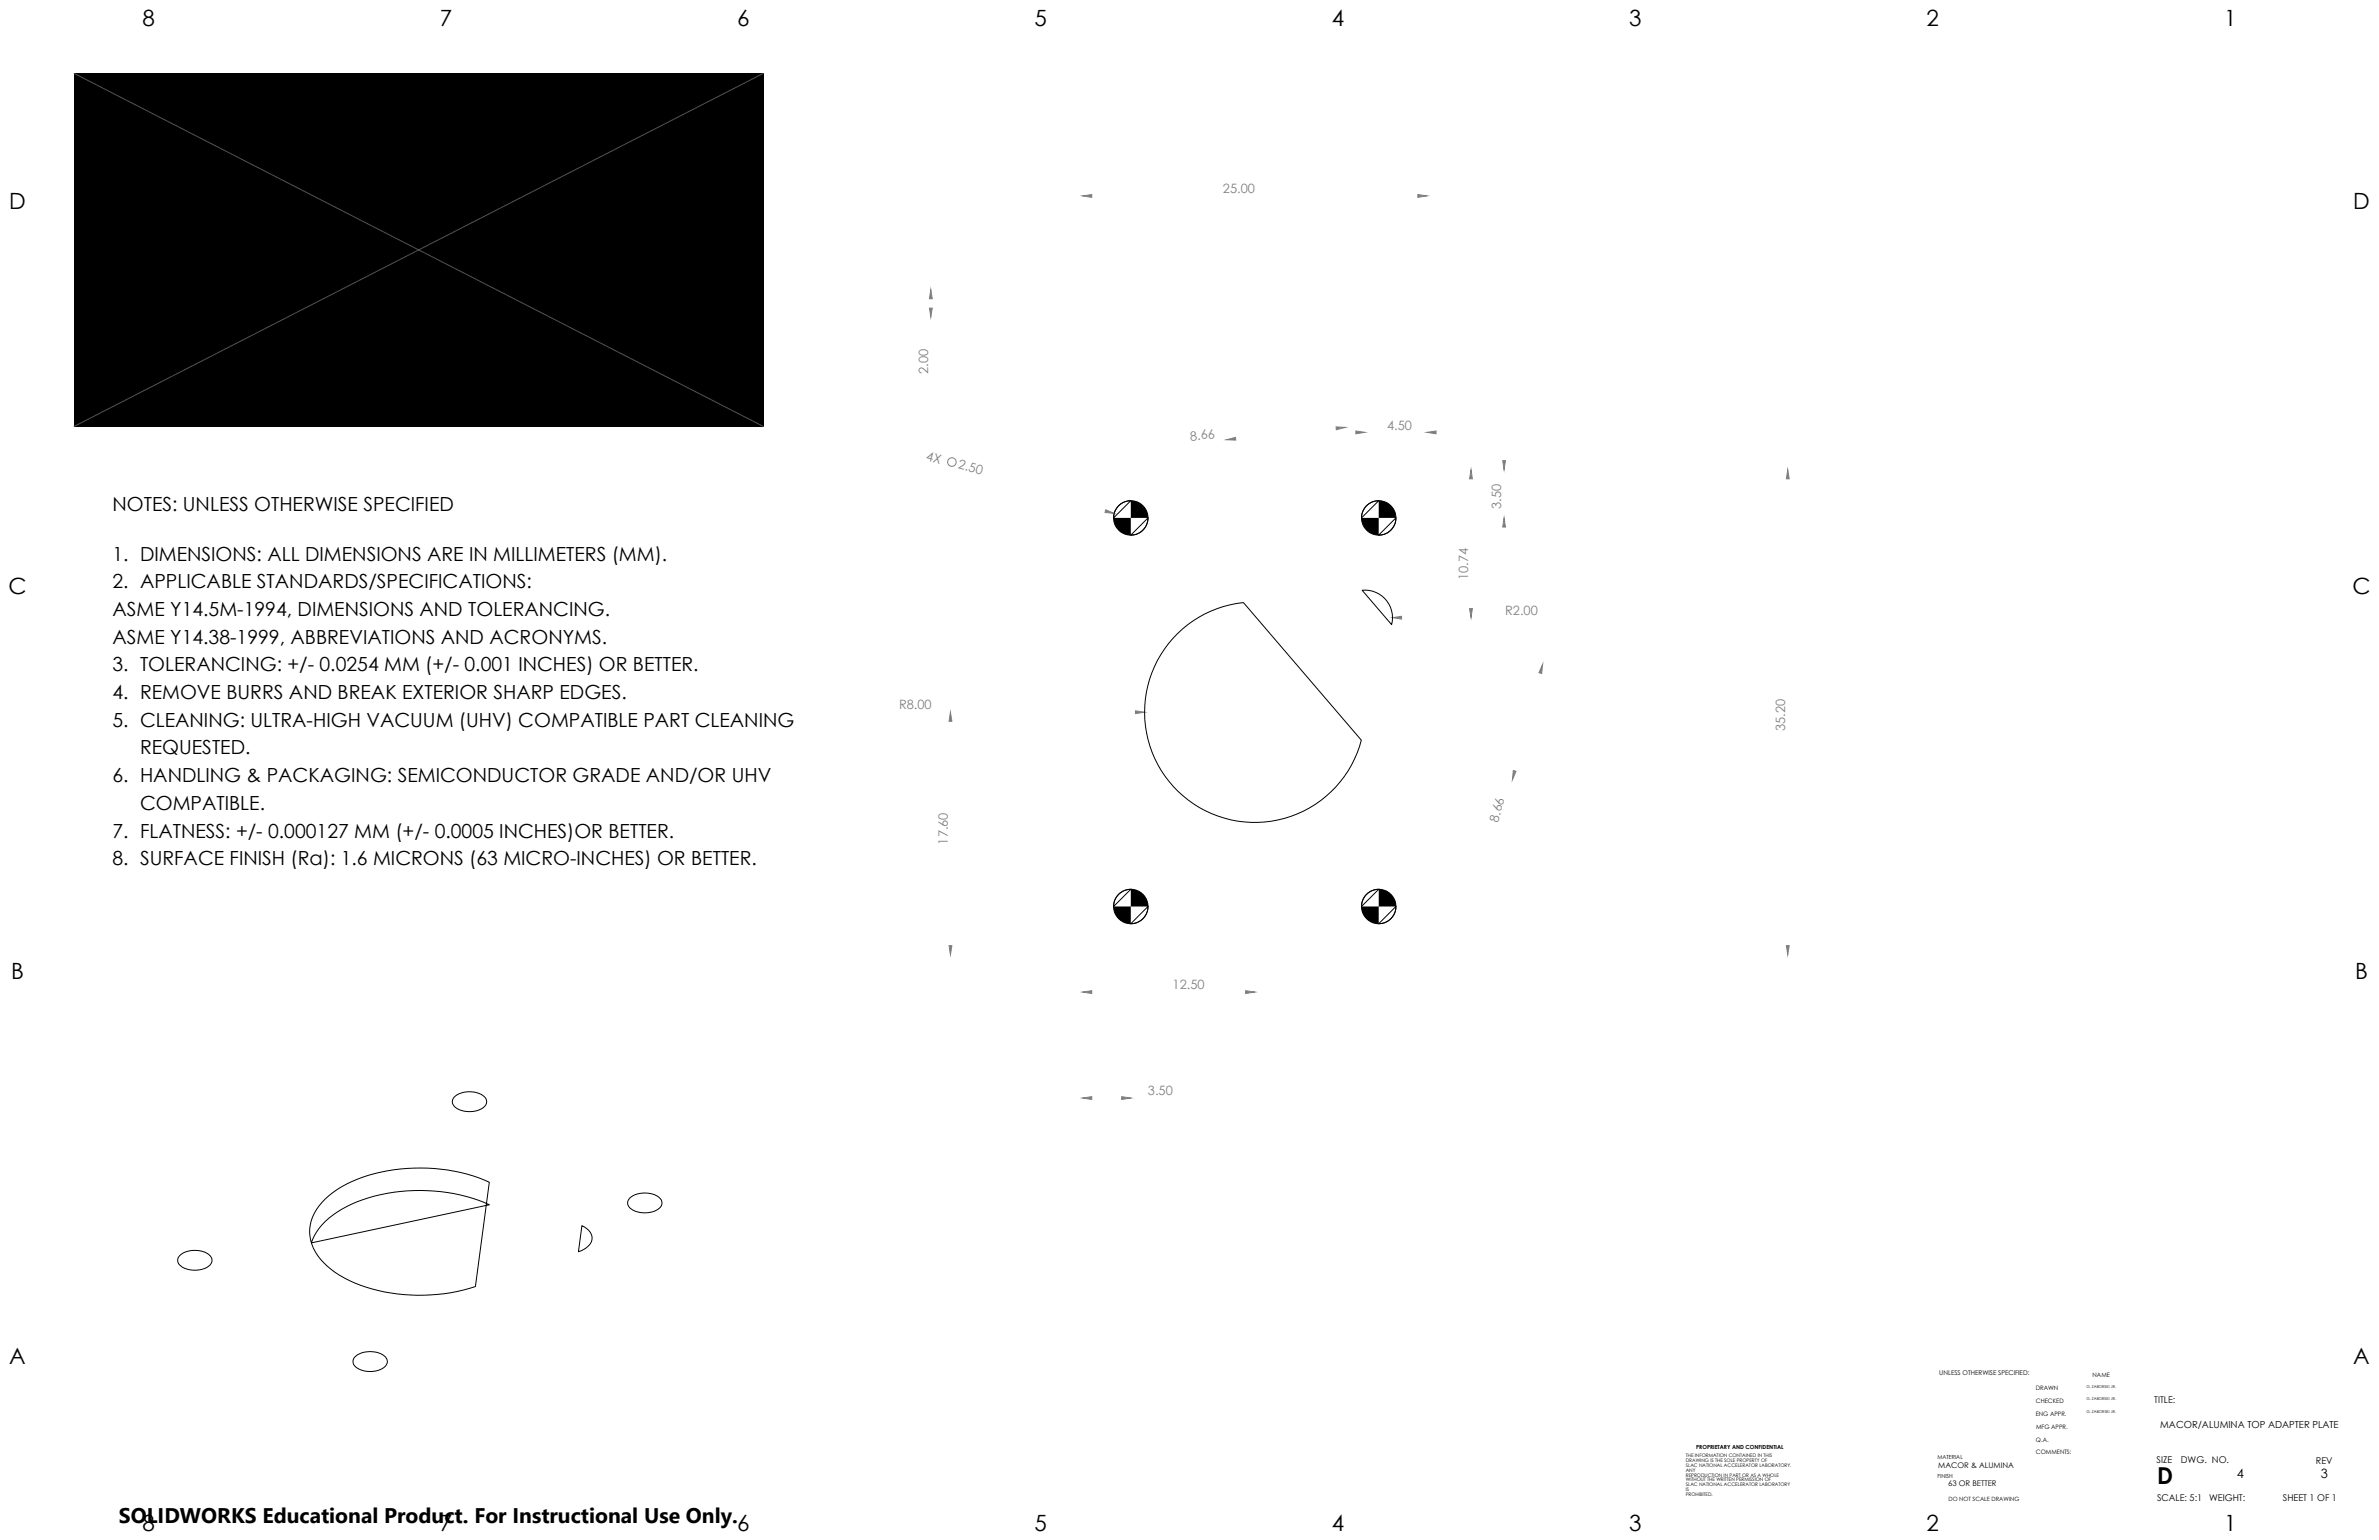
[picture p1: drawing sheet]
<svg xmlns="http://www.w3.org/2000/svg" width="864mm" height="559mm" viewBox="0 0 864 559" stroke-linecap="round" stroke-linejoin="round" font-family="sans-serif">
<defs><g id="words">
<text font-size="8.5" x="783.1" y="538.4">D</text>
<g font-size="8.1">
<text x="51.7" y="9.3">8</text>
<text x="159.7" y="9.3">7</text>
<text x="267.6" y="9.3">6</text>
<text x="375.5" y="9.3">5</text>
<text x="483.5" y="9.3">4</text>
<text x="591.4" y="9.3">3</text>
<text x="699.4" y="9.3">2</text>
<text x="807.3" y="9.3">1</text>
<text x="3.3" y="76">D</text>
<text x="854.2" y="76">D</text>
<text x="3" y="215.7">C</text>
<text x="853.9" y="215.7">C</text>
<text x="4" y="355.4">B</text>
<text x="854.9" y="355.4">B</text>
<text x="3.3" y="495.1">A</text>
<text x="854.2" y="495.1">A</text>
<text x="51.7" y="555.4">8</text>
<text x="159.7" y="555.4">7</text>
<text x="267.6" y="555.4">6</text>
<text x="375.5" y="555.4">5</text>
<text x="483.5" y="555.4">4</text>
<text x="591.4" y="555.4">3</text>
<text x="699.4" y="555.4">2</text>
<text x="807.3" y="555.4">1</text>
</g>
<text font-size="7.7" x="43.2" y="552.5">SOLIDWORKS Educational Product. For Instructional Use Only.</text>
<g font-size="7.1">
<text x="40.8" y="185.3">NOTES: UNLESS OTHERWISE SPECIFIED</text>
<text x="40.8" y="203.4">1. DIMENSIONS: ALL DIMENSIONS ARE IN MILLIMETERS (MM).</text>
<text x="40.8" y="213.4">2. APPLICABLE STANDARDS/SPECIFICATIONS:</text>
<text x="40.8" y="223.5">ASME Y14.5M-1994, DIMENSIONS AND TOLERANCING.</text>
<text x="40.8" y="233.6">ASME Y14.38-1999, ABBREVIATIONS AND ACRONYMS.</text>
<text x="40.8" y="243.6">3. TOLERANCING: +/- 0.0254 MM (+/- 0.001 INCHES) OR BETTER.</text>
<text x="40.8" y="253.7">4. REMOVE BURRS AND BREAK EXTERIOR SHARP EDGES.</text>
<text x="40.8" y="263.7">5. CLEANING: ULTRA-HIGH VACUUM (UHV) COMPATIBLE PART CLEANING</text>
<text x="50.8" y="273.8">REQUESTED.</text>
<text x="40.8" y="283.8">6. HANDLING &amp; PACKAGING: SEMICONDUCTOR GRADE AND/OR UHV</text>
<text x="50.8" y="293.9">COMPATIBLE.</text>
<text x="40.8" y="303.9">7. FLATNESS: +/- 0.000127 MM (+/- 0.0005 INCHES)OR BETTER.</text>
<text x="40.8" y="314">8. SURFACE FINISH (Ra): 1.6 MICRONS (63 MICRO-INCHES) OR BETTER.</text>
</g>
<g font-size="4.7" fill="#808080">
<text x="443.9" y="70.1">25.00</text>
<text x="336.9" y="135.6" transform="rotate(-90 336.9 135.6)">2.00</text>
<text x="503.6" y="155.9">4.50</text>
<text x="432.1" y="159.9" transform="rotate(-6 432.1 159.9)">8.66</text>
<text x="336" y="166.9" transform="rotate(15 336 166.9)">4X</text>
<text x="347.6" y="170" transform="rotate(15 347.6 170)">2.50</text>
<text x="545" y="184.7" transform="rotate(-90 545 184.7)">3.50</text>
<text x="533" y="210.4" transform="rotate(-90 533 210.4)">10.74</text>
<text x="546.4" y="223.1">R2.00</text>
<text x="326.4" y="257.4">R8.00</text>
<text x="648" y="265.2" transform="rotate(-90 648 265.2)">35.20</text>
<text x="543.9" y="298.6" transform="rotate(-75 543.9 298.6)">8.66</text>
<text x="344" y="306.5" transform="rotate(-90 344 306.5)">17.60</text>
<text x="425.7" y="359">12.50</text>
<text x="416.7" y="397.4">3.50</text>
</g>
<g font-size="4.7">
<text x="812" y="536.4">4</text>
<text x="842.5" y="536.4">3</text>
</g>
<text font-size="3.5" x="784.2" y="518">MACOR/ALUMINA TOP ADAPTER PLATE</text>
<g font-size="3.4">
<text x="782" y="508.9">TITLE:</text>
<text x="782.9" y="531">SIZE</text>
<text x="791.7" y="531">DWG. NO.</text>
<text x="840.7" y="531.1">REV</text>
<text x="783" y="544.6">SCALE: 5:1</text>
<text x="801.9" y="544.7">WEIGHT:</text>
<text x="828.7" y="544.6">SHEET 1 OF 1</text>
</g>
<g font-size="2.8">
<text x="703.6" y="532.7">MACOR &amp; ALUMINA</text>
<text x="707.2" y="539.1">63 OR BETTER</text>
</g>
<text font-size="2.4" x="704" y="499.1">UNLESS OTHERWISE SPECIFIED:</text>
<g font-size="2.2">
<text x="759.6" y="499.5">NAME</text>
<text x="739" y="504.3">DRAWN</text>
<text x="739.1" y="509.2">CHECKED</text>
<text x="739" y="513.9">ENG APPR.</text>
<text x="739.1" y="518.6">MFG APPR.</text>
<text x="739.1" y="523.3">Q.A.</text>
<text x="739.1" y="527.5">COMMENTS:</text>
</g>
<text font-size="2.1" x="707.3" y="544.5">DO NOT SCALE DRAWING</text>
<g font-size="2">
<text x="615.7" y="525.8">PROPRIETARY AND CONFIDENTIAL</text>
<text x="703.3" y="529.6">MATERIAL</text>
<text x="703.3" y="536.4">FINISH</text>
</g>
<g font-size="1.8">
<text x="612" y="528.7">THE INFORMATION CONTAINED IN THIS</text>
<text x="612" y="530.5">DRAWING IS THE SOLE PROPERTY OF</text>
<text x="612" y="532.2">SLAC NATIONAL ACCELERATOR LABORATORY.</text>
<text x="612" y="534">ANY</text>
<text x="612" y="535.8">REPRODUCTION IN PART OR AS A WHOLE</text>
<text x="612" y="537.5">WITHOUT THE WRITTEN PERMISSION OF</text>
<text x="612" y="539.3">SLAC NATIONAL ACCELERATOR LABORATORY</text>
<text x="612" y="541.1">IS</text>
<text x="612" y="542.8">PROHIBITED.</text>
</g>
<g font-size="1.4">
<text x="757.4" y="503.6">G. ZABORSKI JR.</text>
<text x="757.4" y="508.1">G. ZABORSKI JR.</text>
<text x="757.4" y="512.6">G. ZABORSKI JR.</text>
</g>
</g></defs>
<g fill="none" stroke="#808080" stroke-width=".36">
<path d="M393 71.1l3.3-.5v1zM514.7 70.6l3.3 .5-3.3 .5zM337.4 111.8h1l-.5 3.3zM337.9 105.1l.5 3.3h-1zM445.2 159.6l3.3-.9 .1 1zM485 154.9l3.4 .2-3.3 .8zM492.2 156.4l3.3 .5-3.3 .5zM518 156.9l3.3-.5v1zM534 170.4l.5 3.3h-1zM545.5 167.1h1l-.5 3.3zM649 170.4l.5 3.3h-1zM401.4 185l3.1 1.3-3.4-.4z"/>
<path d="M546 187.9l.5 3.3h-1zM505.5 224.1l3.3-.5v1zM533.5 220.8h1l-.5 3.3zM345 258.4l.5 3.3h-1zM412.2 257.9l3.3 .5-3.3 .5zM560 241l-.4 3.4-.9-.3zM549.3 279.6l1 .3-1.3 3zM344.5 343.1h1l-.5 3.3zM393 360l3.3-.5v1zM452.2 359.5l3.3 .5-3.3 .5zM648.5 343.1h1l-.5 3.3zM393 398.4l3.3-.5v1.1z"/>
<path d="M407.2 397.9l3.3 .5-3.3 .6z"/>
<circle cx="345.5" cy="167.7" r="1.56"/>
</g>
<path d="M406.2 183.4l2.5-1.5 1.8-.2-6.3 6.2 .5-2.4zM416.7 187.9a6.2 6.2 0 0 1-6.2 6.3zM496.5 183.1l2.2-1.2 1.8-.2-6.3 6.2 .5-2.4zM506.7 187.9a6.2 6.2 0 0 1-6.2 6.3zM405.9 324.6l2.1-1.4 2.5-.5-6.3 6.2 .4-2.1zM410.5 335.2l6.2-6.3a6.2 6.2 0 0 1-6.2 6.3zM495.9 324.6l2.1-1.4 2.5-.5-6.3 6.2 .5-2.4zM506.7 328.9a6.2 6.2 0 0 1-6.2 6.3z" fill="none" stroke="#000" stroke-width=".36"/>
<path d="M500.5 181.7v6.2h6.2a6.3 6.3 0 0 0-4.4-6zM410.5 181.7v6.2h6.2a6.3 6.3 0 0 0-6.2-6.2zM494.2 187.9a6.3 6.3 0 0 0 6.3 6.3v-6.3zM404.2 187.9a6.2 6.2 0 0 0 6.3 6.3v-6.3zM410.5 322.7v6.2h6.2a6.2 6.2 0 0 0-6.2-6.2zM500.5 322.7v6.2h6.2a6.3 6.3 0 0 0-4.4-6zM404.2 328.9a6.2 6.2 0 0 0 6.3 6.3v-6.3zM494.2 328.9a6.2 6.2 0 0 0 6.3 6.3v-6.3z" fill="#000"/>
<g fill="#808080">
<path d="M401.4 185l3.1 1.3-3.4-.4z"/>
<path d="M412.2 257.9l3.3 .5-3.3 .5z"/>
<path d="M505.5 224.1l3.3-.5v1z"/>
<path d="M514.7 70.6v1l3.3-.5zM393 71.1l3.3 .5v-1zM452.2 359.5v1l3.3-.5zM393 360l3.3 .5v-1zM407.2 397.9v1.1l3.3-.6zM393 398.4l3.3 .6v-1.1z"/>
<path d="M492.2 156.4v1l3.3-.5zM518 156.9l3.3 .5v-1z"/>
<path d="M485 154.9l.1 1 3.3-.8zM445.2 159.6l3.4 .1-.1-1z"/>
<path d="M560 241l-1.3 3.1 .9 .3zM549.3 279.6l-.3 3.3 1.3-3z"/>
<path d="M337.9 105.1l-.5 3.3h1zM337.4 111.8l.5 3.3 .5-3.3zM545.5 167.1l.5 3.3 .5-3.3zM534 170.4l-.5 3.3h1zM649 170.4l-.5 3.3h1zM546 187.9l-.5 3.3h1zM533.5 220.8l.5 3.3 .5-3.3zM648.5 343.1l.5 3.3 .5-3.3z"/>
<path d="M345 258.4l-.5 3.3h1zM344.5 343.1l.5 3.3 .5-3.3z"/>
</g>
<g fill="none" stroke="#000" stroke-width=".36">
<path d="M494.5 214.2a10 10 0 0 1 10.7 12.5zM427.4 229.9a39.7 39.7 0 0 1 24-11.2l42.8 49.9a40 40 0 0 1-58.8 24.5 40 40 0 0 1-8-63.2zM164.9 398.1a8.9 8.9 0 0 1 11.1 0 2.6 2.6 0 0 1-1.2 4.2 9 9 0 0 1-9.9-.9 2.34 2.34 0 0 1 0-3.3zM118 435.1a46.8 46.8 0 0 1 27.4-10.9 62.5 62.5 0 0 1 32.2 4.8l-1 7.7 1 .5-1.1 .2-3.9 29.4a64.8 64.8 0 0 1-45.9-2.2 24.2 24.2 0 0 1-13.6-13.6l63.4-13.6 .1-.7a63.8 63.8 0 0 0-50.8 1.1 23.5 23.5 0 0 0-12.8 13.2 15.1 15.1 0 0 1 5-15.9zM228.5 434.9a8.6 8.6 0 0 1 11.5 .5 2.96 2.96 0 0 1-2.3 4 8.5 8.5 0 0 1-9.6-1.8 2.25 2.25 0 0 1 .4-2.7zM65.2 455.7a8.9 8.9 0 0 1 11.1 0 2.61 2.61 0 0 1-1.2 4.2 9.2 9.2 0 0 1-9.9-.9 2.34 2.34 0 0 1 0-3.3zM211.2 444.7a4.8 4.8 0 0 1 3.4 6.1l-1.7 2-2.9 1.4zM128.8 492.4a8.9 8.9 0 0 1 11.1 0 2.6 2.6 0 0 1-1.1 4.2 8.7 8.7 0 0 1-10.4-1.4 2.34 2.34 0 0 1 .4-2.8z"/>
<circle cx="410.5" cy="187.9" r="6.2"/>
<circle cx="500.5" cy="187.9" r="6.2"/>
<circle cx="410.5" cy="328.9" r="6.2"/>
<circle cx="500.5" cy="328.9" r="6.2"/>
</g>
<path d="M26.8 26.6h250.4v128.2h-250.4z" fill="#000"/>
<path d="M26.8 26.6l250.4 128.2M277.2 26.6l-250.4 128.2" fill="none" stroke="#545454" stroke-width=".36"/>
<use href="#words"/>
</svg>
